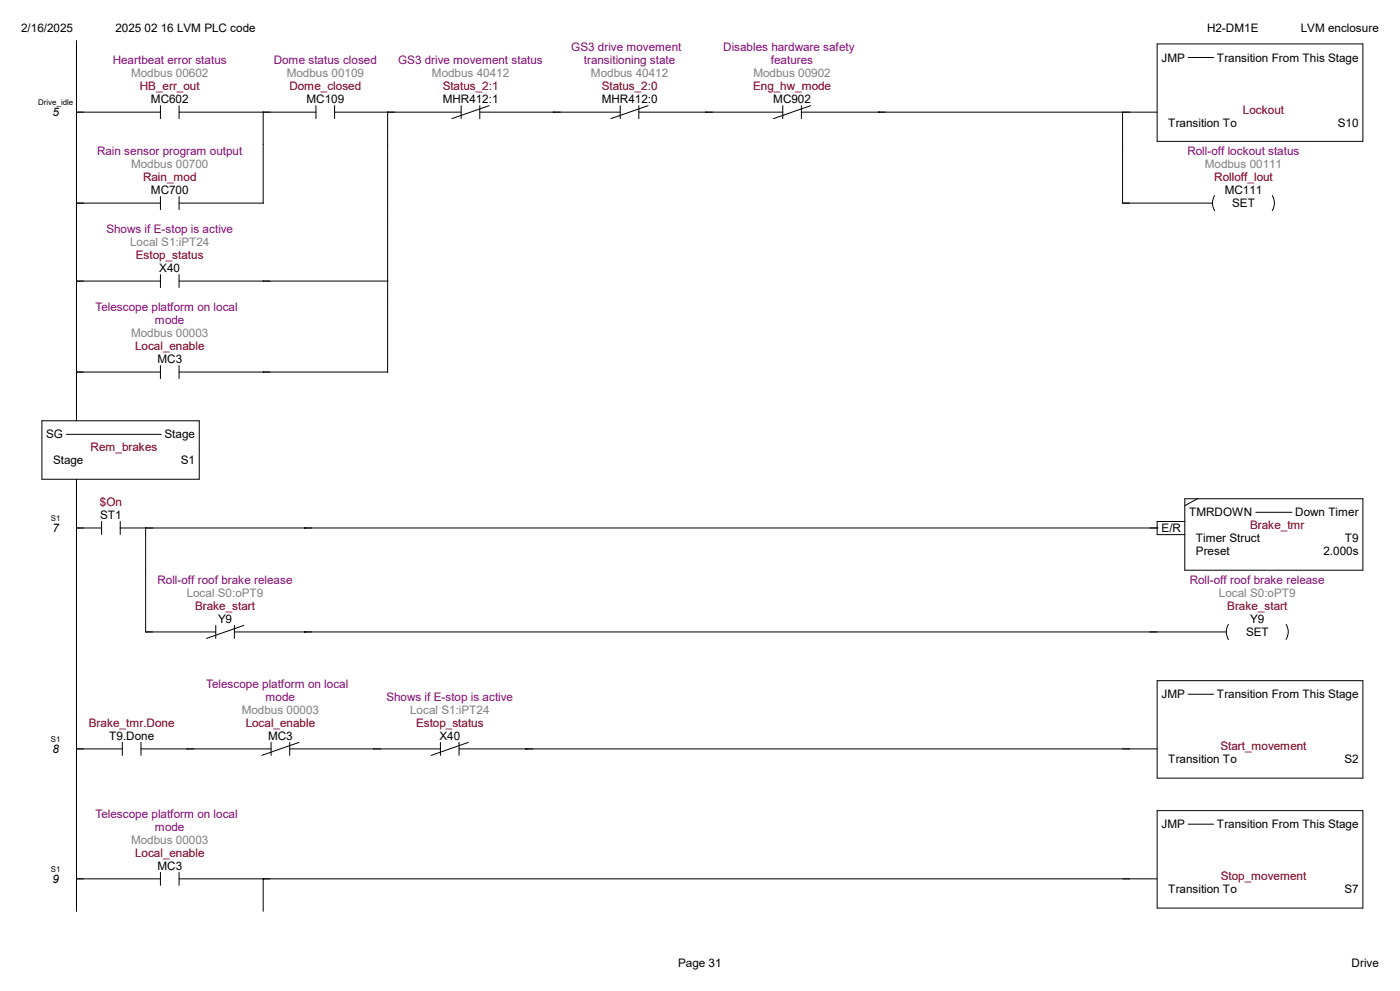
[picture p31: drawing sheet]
<svg xmlns="http://www.w3.org/2000/svg" width="420mm" height="297mm" viewBox="0 0 420 297" stroke-linecap="round" stroke-linejoin="round" font-family="sans-serif">
<defs><g id="words">
<g font-size="3.5">
<text x="6.3" y="9.5">2/16/2025</text>
<text x="34.6" y="9.5">2025 02 16 LVM PLC code</text>
<text x="362.1" y="9.5">H2-DM1E</text>
<text x="390.2" y="9.5">LVM enclosure</text>
<text x="348.4" y="18.5">JMP</text>
<text x="365.1" y="18.5">Transition From This Stage</text>
<text x="15.7" y="34.8">5</text>
<text x="45.3" y="30.9">MC602</text>
<text x="91.9" y="30.9">MC109</text>
<text x="132.8" y="30.9">MHR412:1</text>
<text x="180.5" y="30.9">MHR412:0</text>
<text x="232" y="30.9">MC902</text>
<text x="350.5" y="37.9">Transition To</text>
<text x="401.4" y="37.9">S10</text>
<text x="45.3" y="58.2">MC700</text>
<text x="367.4" y="58.2">MC111</text>
<text x="369.7" y="62.1">SET</text>
<text x="47.8" y="81.5">X40</text>
<text x="47.2" y="108.8">MC3</text>
<text x="13.8" y="131.4">SG</text>
<text x="49.4" y="131.4">Stage</text>
<text x="15.9" y="139.2">Stage</text>
<text x="54.2" y="139.2">S1</text>
<text x="30.1" y="155.5">ST1</text>
<text x="356.7" y="154.8">TMRDOWN</text>
<text x="388.6" y="154.8">Down Timer</text>
<text x="15.7" y="159.4">7</text>
<text x="348.5" y="159.4">E/R</text>
<text x="358.8" y="162.6">Timer Struct</text>
<text x="358.8" y="166.5">Preset</text>
<text x="397" y="166.5">2.000s</text>
<text x="403.4" y="162.6">T9</text>
<text x="65.4" y="186.7">Y9</text>
<text x="373.8" y="190.6">SET</text>
<text x="375.1" y="186.7">Y9</text>
<text x="348.4" y="209.3">JMP</text>
<text x="365.1" y="209.3">Transition From This Stage</text>
<text x="32.8" y="221.7">T9.Done</text>
<text x="80.4" y="221.7">MC3</text>
<text x="131.8" y="221.7">X40</text>
<text x="15.7" y="225.6">8</text>
<text x="350.5" y="228.8">Transition To</text>
<text x="403.3" y="228.8">S2</text>
<text x="348.4" y="248.2">JMP</text>
<text x="365.1" y="248.2">Transition From This Stage</text>
<text x="47.2" y="260.7">MC3</text>
<text x="15.7" y="264.6">9</text>
<text x="350.5" y="267.7">Transition To</text>
<text x="403.3" y="267.7">S7</text>
<text x="203.5" y="289.9">Page 31</text>
<text x="405.5" y="289.9">Drive</text>
</g>
<g font-size="3.5" fill="#800080">
<text x="171.4" y="15.3">GS3 drive movement</text>
<text x="217" y="15.3">Disables hardware safety</text>
<text x="33.8" y="19.2">Heartbeat error status</text>
<text x="82.1" y="19.2">Dome status closed</text>
<text x="119.4" y="19.2">GS3 drive movement status</text>
<text x="175.1" y="19.2">transitioning state</text>
<text x="231.2" y="19.2">features</text>
<text x="29.1" y="46.5">Rain sensor program output</text>
<text x="356.2" y="46.5">Roll-off lockout status</text>
<text x="31.9" y="69.9">Shows if E-stop is active</text>
<text x="28.6" y="93.2">Telescope platform on local</text>
<text x="46.5" y="97.1">mode</text>
<text x="47.2" y="175">Roll-off roof brake release</text>
<text x="356.9" y="175">Roll-off roof brake release</text>
<text x="61.8" y="206.2">Telescope platform on local</text>
<text x="79.7" y="210.1">mode</text>
<text x="115.9" y="210.1">Shows if E-stop is active</text>
<text x="28.6" y="245.1">Telescope platform on local</text>
<text x="46.5" y="249">mode</text>
</g>
<g font-size="3.5" fill="#808080">
<text x="39.3" y="23.1">Modbus 00602</text>
<text x="86" y="23.1">Modbus 00109</text>
<text x="129.6" y="23.1">Modbus 40412</text>
<text x="177.3" y="23.1">Modbus 40412</text>
<text x="226" y="23.1">Modbus 00902</text>
<text x="39.3" y="50.4">Modbus 00700</text>
<text x="361.4" y="50.4">Modbus 00111</text>
<text x="39" y="73.7">Local S1:iPT24</text>
<text x="39.3" y="101">Modbus 00003</text>
<text x="56" y="178.9">Local S0:oPT9</text>
<text x="365.7" y="178.9">Local S0:oPT9</text>
<text x="72.5" y="214">Modbus 00003</text>
<text x="123.1" y="214">Local S1:iPT24</text>
<text x="39.3" y="252.9">Modbus 00003</text>
</g>
<g font-size="3.5" fill="#800000">
<text x="42" y="27">HB_err_out</text>
<text x="86.8" y="27">Dome_closed</text>
<text x="132.8" y="27">Status_2:1</text>
<text x="180.5" y="27">Status_2:0</text>
<text x="225.9" y="27">Eng_hw_mode</text>
<text x="372.9" y="34">Lockout</text>
<text x="42.9" y="54.3">Rain_mod</text>
<text x="364.3" y="54.3">Rolloff_lout</text>
<text x="40.8" y="77.6">Estop_status</text>
<text x="40.5" y="104.9">Local_enable</text>
<text x="27.2" y="135.3">Rem_brakes</text>
<text x="30" y="151.6">$On</text>
<text x="375" y="158.7">Brake_tmr</text>
<text x="58.5" y="182.8">Brake_start</text>
<text x="368.2" y="182.8">Brake_start</text>
<text x="26.7" y="217.8">Brake_tmr.Done</text>
<text x="73.7" y="217.8">Local_enable</text>
<text x="124.8" y="217.8">Estop_status</text>
<text x="366.1" y="224.9">Start_movement</text>
<text x="40.5" y="256.8">Local_enable</text>
<text x="366.2" y="263.8">Stop_movement</text>
</g>
<g font-size="2.4">
<text x="11.4" y="31.5">Drive_idle</text>
<text x="15.3" y="156.1">S1</text>
<text x="15.3" y="222.3">S1</text>
<text x="15.3" y="261.3">S1</text>
</g>
</g></defs>
<g fill="none" stroke="#000" stroke-width=".3">
<path d="M22.9 12.2v113.9M347.1 13.2h61.8v29.2h-61.8zM356.4 17.2h7.7M22.9 33.6h25.2M48.1 31.7v3.9M53.7 33.6h41.1M53.7 31.7v3.9M79 33.6v27.3h-25.3M94.8 31.7v3.9M100.4 33.6h37.9M100.4 31.7v3.9M116.3 33.6v77.9h-62.6"/>
<path d="M138.3 31.7v3.9M143.9 33.6h42.2M143.9 31.7v3.9M146.7 31.7l-11.1 3.9M186.1 31.7v3.9M191.6 33.6h43.2M191.6 31.7v3.9M194.4 31.7l-11.1 3.9M234.8 31.7v3.9M240.4 33.6h106.7M240.4 31.7v3.9M243.2 31.7l-11.2 3.9"/>
<path d="M263.6 33.6h.1M336.8 33.6v27.3h27M48.1 58.9v3.9M53.7 58.9v3.9M364.4 58.6a4.3 4.3 0 0 0 0 4.5M381.7 58.6a4.3 4.3 0 0 1 0 4.5M22.9 60.9h25.2M22.9 84.2h25.2M48.1 82.3v3.9M53.7 82.3v3.9M53.7 84.2h62.6M22.9 111.5h25.2"/>
<path d="M48.1 109.6v3.9M53.7 109.6v3.9M12.6 126.1h47.2v17.5h-47.2zM19.9 130.2h28.4M22.9 143.6v1"/>
</g>
<path d="M15.3 153.9h2.9v2.8h-2.9z" fill="#fff"/>
<g fill="none" stroke="#000" stroke-width=".3">
<path d="M22.9 144.6v54.5M22.9 158.2h7.6M30.5 156.3v3.9M36.1 158.2h311M36.1 156.3v3.9M43.7 158.2v31.2h21M91.4 158.2h.1M347.1 158.2h.1M355.4 149.5h53.5v21.4h-53.5zM355.4 156.3h-8.3v3.9h8.3M359.3 149.4l-3.9 2.2M376.7 153.5h10.9"/>
<path d="M64.7 187.5v3.8M70.3 189.4h297.6M70.3 187.5v3.8M73.1 187.5l-11.2 3.8M91.4 189.4h.1M368.5 187.1a4.3 4.3 0 0 0 0 4.6M385.8 187.1a4.3 4.3 0 0 1 0 4.6"/>
</g>
<path d="M15.3 220.1h2.9v2.8h-2.9z" fill="#fff"/>
<g fill="none" stroke="#000" stroke-width=".3">
<path d="M22.9 199.1v39M347.1 204h61.8v29.2h-61.8zM356.4 208.1h7.7M22.9 224.5h13.8M36.7 222.5v3.9M42.3 224.5h39M42.3 222.5v3.9M81.3 222.5v3.9M86.9 224.5h45.2M86.9 222.5v3.9M89.7 222.5l-11.2 3.9M132.1 222.5v3.9"/>
<path d="M137.7 224.5h209.4M137.7 222.5v3.9M140.5 222.5l-11.2 3.9M157.8 224.5h.1"/>
</g>
<path d="M15.3 259.1h2.9v2.7h-2.9z" fill="#fff"/>
<path d="M22.9 238.1v35M347.1 243h61.8v29.2h-61.8zM356.4 247h7.7M22.9 263.4h25.2M48.1 261.5v3.8M53.7 263.4h293.4M53.7 261.5v3.8M79 263.4h.1M79 263.4v9.7" fill="none" stroke="#000" stroke-width=".3"/>
<g fill="#fff">
<path d="M203.5 286.8h13v3.9h-13z"/>
<path d="M405.5 286.8h8.1v3.9h-8.1z"/>
</g>
<use href="#words"/>
</svg>
